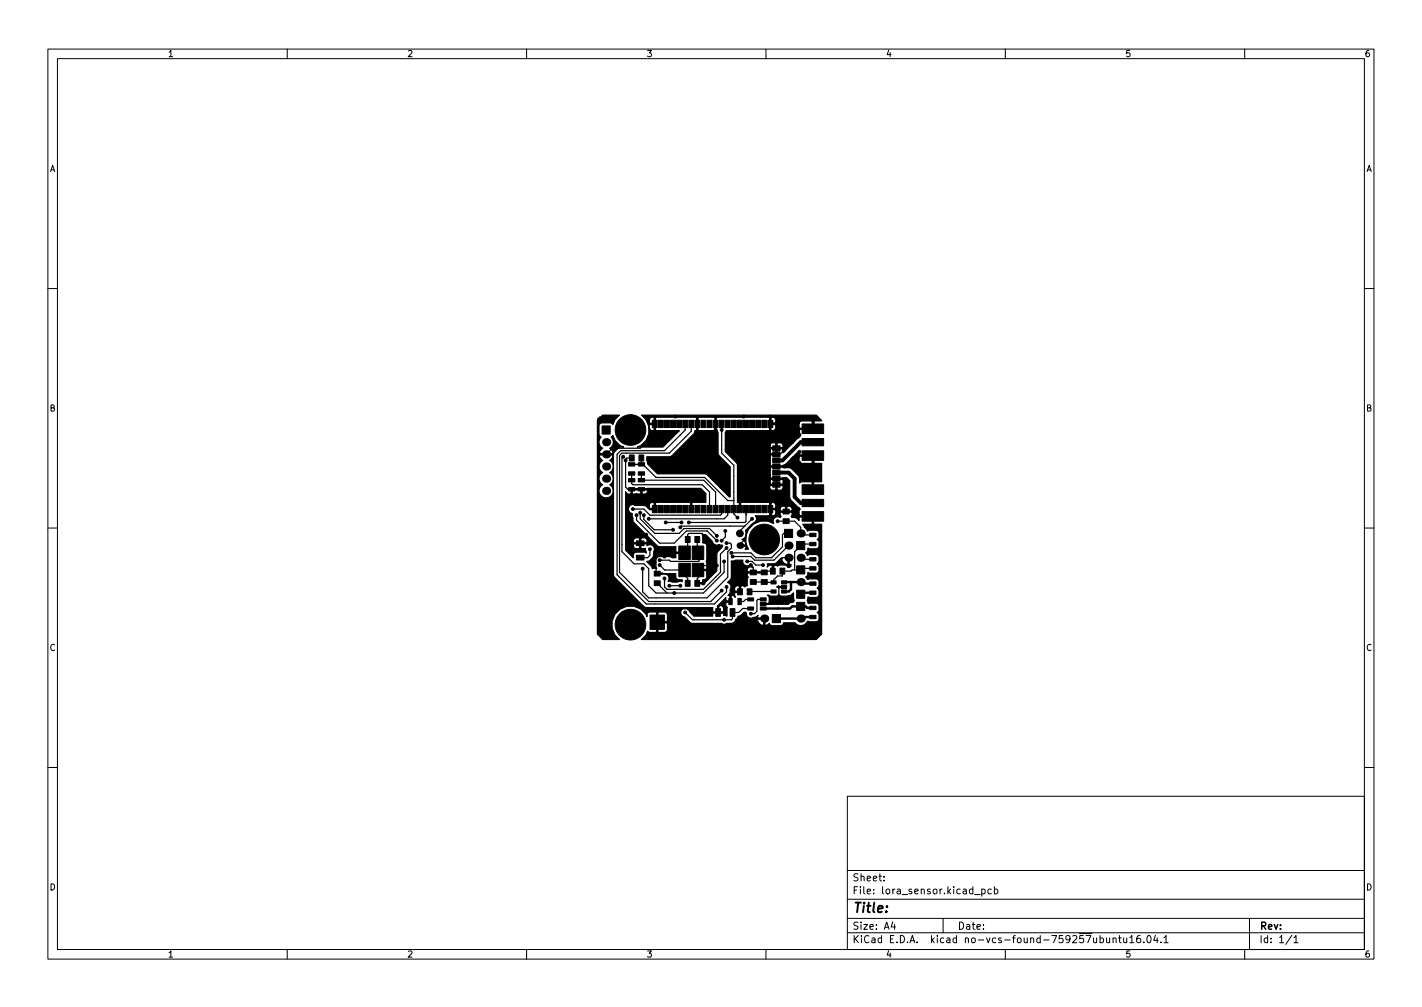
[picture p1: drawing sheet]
<svg xmlns="http://www.w3.org/2000/svg" width="297mm" height="210mm" viewBox="0 0 297 210" stroke-linecap="round" stroke-linejoin="round" font-family="sans-serif">
<defs><g id="words">
<text font-size="2.8" x="178" y="190.6">Title:</text>
<g font-size="2.1">
<text x="178" y="184">Sheet:</text>
<text x="178" y="186.7">File: lora_sensor.kicad_pcb</text>
<text x="178" y="196.9">KiCad E.D.A. kicad no-vcs-found-759257ubuntu16.04.1</text>
<text x="178" y="194.1">Size: A4</text>
<text x="200" y="194.1">Date:</text>
<text x="263" y="194.1">Rev:</text>
<text x="263" y="196.9">Id: 1/1</text>
</g>
<g font-size="1.8">
<text x="35" y="11.9">1</text>
<text x="85" y="11.9">2</text>
<text x="135" y="11.9">3</text>
<text x="185" y="11.9">4</text>
<text x="235" y="11.9">5</text>
<text x="285" y="11.9">6</text>
<text x="10.3" y="35.9">A</text>
<text x="285.3" y="35.9">A</text>
<text x="10.3" y="85.9">B</text>
<text x="285.3" y="85.9">B</text>
<text x="10.3" y="135.9">C</text>
<text x="285.3" y="135.9">C</text>
<text x="10.3" y="185.9">D</text>
<text x="285.3" y="185.9">D</text>
<text x="35" y="199.9">1</text>
<text x="85" y="199.9">2</text>
<text x="135" y="199.9">3</text>
<text x="185" y="199.9">4</text>
<text x="235" y="199.9">5</text>
<text x="285" y="199.9">6</text>
</g>
</g></defs>
<g fill="none" stroke="#000" stroke-width=".21">
<path d="M10 10.2h277v190.1h-277zM12 12.2h273v186.1h-273zM60 10.2v2M110 10.2v2M160 10.2v2M210 10.2v2M260 10.2v2M10 60.2h2M285 60.2h2M10 110.2h2M285 110.2h2M10 160.2h2"/>
<path d="M177 166.3h108v32h-108zM285 160.2h2M60 198.3v2M110 198.3v2M160 198.3v2M177 194.8h108M177 191.8h108M177 187.8h108M177 181.8h108M184.6 183.8v.1M184.6 183v.1M186.5 192.5l-.4 1h1"/>
<path d="M186.9 193v1M197 191.8v3M203.6 186.8h1.1M205.1 185.7l.4-.1 .3 .3-.2 .7h-.5M205.1 185.6v1.5M207.1 185.7l-.5-.1-.2 .3 .1 .7h.6M207.7 185.7l.4-.1 .3 .3-.1 .7h-.6M207.7 185.1v1.5M210 198.3v2M229.8 195.9l.4-.1 .3 .3-.1 .7h-.6M231.1 195.8l.1 1h.4l.2-.1M231.8 195.8v1"/>
<path d="M232.5 196l.2-.2 .4 .1v.9M232.5 195.8v1M233.6 195.8h.6M233.9 195.3v1.3l.3 .2M234.7 195.8l.1 1h.3l.3-.1M235.4 195.8v1M236 195.8l.4-.5v1.5M236 196.8h.9M238.1 195.3l-.4 .1a1.01 1.01 0 0 0 0 1.4l.5-.1 .1-.5-.3-.3-.4 .1-.2 .2M238.9 196.7v.1M239.8 195.4l.1-.1a.8 .8 0 0 1 .6 .8 .8 .8 0 0 1-.6 .7 1 1 0 0 1-.1-1.4zM241.4 195.3l-.4 1h.9"/>
<path d="M241.7 195.8v1M242.5 196.7v.1M243.1 195.8l.5-.5v1.5M243.1 196.8h.9M260 198.3v2M261 191.8v6.5M269.9 195.3l-1.3 1.9M270.3 195.8l.4-.5v1.5M270.3 196.8h.8"/>
</g>
<g fill="#000" stroke="#000" stroke-width=".21">
<path d="M125.8 88.9h1.7v1.7h-1.7zM131.3 96.6h1.3v.7h-1.3zM131.3 98.5h1.3v.7h-1.3zM131.3 99.9h1.3v.7h-1.3zM131.5 95h1v1.3h-1zM133.3 96.6h1.3v.7h-1.3zM133.3 98.5h1.3v.7h-1.3zM133.3 99.9h1.3v.7h-1.3zM133.5 95h1v1.3h-1zM136.3 87.8h1v1.5h-1zM137.5 87.8h1.1v1.5h-1.1zM138.8 87.8h1v1.5h-1z"/>
<path d="M140.1 87.8h1v1.5h-1zM141.4 87.8h1v1.5h-1zM142.6 87.8h1v1.5h-1zM143.9 87.8h1v1.5h-1zM145.2 87.8h1v1.5h-1zM146.4 87.8h1v1.5h-1zM147.7 87.8h1v1.5h-1zM149 87.8h1v1.5h-1zM150.2 87.8h1.1v1.5h-1.1zM151.5 87.8h1v1.5h-1zM152.8 87.8h1v1.5h-1zM154.1 87.8h1v1.5h-1z"/>
<path d="M155.3 87.8h1v1.5h-1zM156.6 87.8h1v1.5h-1zM157.9 87.8h1v1.5h-1zM159.1 87.8h1v1.5h-1zM160.4 87.8h1v1.5h-1zM161.4 98.2h1.5v1h-1.5zM161.4 96.9h1.5v1h-1.5zM161.4 95.6h1.5v1h-1.5zM161.4 94.4h1.5v1h-1.5zM161.4 93.1h1.5v1h-1.5zM167.5 91.6h4.5v1.5h-4.5zM167.5 94.1h4.5v2h-4.5z"/>
<path d="M167.5 88.5h4.5v2h-4.5zM131.3 101.8h1.3v.7h-1.3zM133.3 101.8h1.3v.7h-1.3zM132.9 115.9h1.6v1h-1.6zM132.9 112.9h1.6v1h-1.6zM136.3 105.5h1v1.6h-1zM137.5 105.5h1.1v1.6h-1.1zM138.8 105.5h1v1.6h-1zM140.1 105.5h1v1.6h-1zM141.8 117.6h2.4v2.8h-2.4zM141.8 114h2.4v2.8h-2.4zM141.4 105.5h1v1.6h-1z"/>
<path d="M142.6 105.5h1v1.6h-1zM143.2 112h1v1.3h-1zM144.6 114h2.4v2.8h-2.4zM144.6 117.6h2.4v2.8h-2.4zM143.9 105.5h1v1.6h-1zM145.2 112h1v1.3h-1zM145.2 105.5h1v1.6h-1zM146.4 105.5h1v1.6h-1zM147.7 105.5h1v1.6h-1zM149 105.5h1v1.6h-1zM150.2 105.5h1.1v1.6h-1.1zM151.5 105.5h1v1.6h-1z"/>
<path d="M152.8 105.5h1v1.6h-1zM154.1 105.5h1v1.6h-1zM155.3 105.5h1v1.6h-1zM156.6 105.5h1v1.6h-1zM157.9 105.5h1v1.6h-1zM159.1 105.5h1v1.6h-1zM160.4 105.5h1v1.6h-1zM160.9 118.6h1v1.3h-1zM161.4 100.7h1.5v1h-1.5zM161.4 99.4h1.5v1.1h-1.5zM163.9 110.5h1.7v1.7h-1.7zM162.9 118.6h1v1.3h-1z"/>
<path d="M163.6 108.3h1.2v1h-1.2zM163.6 106.3h1.2v1h-1.2zM166.4 118.1h1.7v1.7h-1.7zM166.4 113.1h1.7v1.7h-1.7zM169.1 116.4h1.3v.7h-1.3zM169.1 118.3h1.3v.7h-1.3zM169.1 111.3h1.3v.7h-1.3zM169.1 113.2h1.3v.7h-1.3zM167.5 101.2h4.5v2h-4.5zM167.5 106.8h4.5v2h-4.5zM167.5 104.3h4.5v1.5h-4.5zM135.8 128.4h3v3h-3z"/>
<path d="M136.7 121.3h1.2v1h-1.2zM136.7 119.3h1.2v1h-1.2zM143.2 121.2h1v1.2h-1zM145.2 121.2h1v1.2h-1zM149.5 127.1h1v1.6h-1zM152.2 124.9h.7v1.3h-.7zM152.5 127.1h1v1.6h-1zM154.1 124.9h.7v1.3h-.7zM154.1 122.9h1v1.3h-1zM156.1 122.9h1v1.3h-1zM156.2 126.7h1.2v.7h-1.2zM156.2 124.8h1.2v.7h-1.2z"/>
<path d="M156.7 121h1.3v1h-1.3zM156.7 119h1.3v1h-1.3zM158.8 124.8h1.2v.7h-1.2zM158.8 125.8h1.2v.6h-1.2zM158.8 126.7h1.2v.7h-1.2zM159 121h1.3v1h-1.3zM159 119h1.3v1h-1.3zM161.3 128.3h1.7v1.7h-1.7zM161.1 123.2h1v.6h-1zM161.1 121.3h1v.6h-1zM163.3 121.3h1v.6h-1zM163.3 122.2h1v.7h-1z"/>
<path d="M163.3 123.2h1v.6h-1zM166.4 125.8h1.7v1.7h-1.7zM166.4 123.2h1.7v1.7h-1.7zM169.1 121.5h1.3v.7h-1.3zM169.1 123.4h1.3v.7h-1.3zM169.1 126.6h1.3v.7h-1.3zM169.1 128.5h1.3v.7h-1.3z"/>
<circle cx="130.2" cy="95.4" r=".3"/>
<circle cx="130.7" cy="96.1" r=".3"/>
<circle cx="131.7" cy="89.8" r="3.2"/>
<circle cx="141.1" cy="87" r=".3"/>
<circle cx="149.5" cy="89.8" r=".3"/>
<circle cx="150.7" cy="89.8" r=".3"/>
<circle cx="155.3" cy="87" r=".3"/>
<circle cx="160.9" cy="87" r=".3"/>
<circle cx="163.2" cy="89.5" r=".3"/>
<circle cx="163.7" cy="94.1" r=".3"/>
<circle cx="164" cy="97.4" r=".3"/>
<circle cx="164.5" cy="91.1" r=".3"/>
<circle cx="164.5" cy="88.5" r=".3"/>
<circle cx="165.5" cy="95.9" r=".3"/>
<circle cx="165.5" cy="92.3" r=".3"/>
<circle cx="165.5" cy="97.4" r=".3"/>
<circle cx="166.8" cy="98.7" r=".3"/>
<circle cx="167" cy="90.8" r=".3"/>
<circle cx="167" cy="96.6" r=".3"/>
<circle cx="167" cy="94.4" r=".3"/>
<circle cx="167.5" cy="87.5" r=".3"/>
<circle cx="168" cy="99.9" r=".3"/>
<circle cx="170.3" cy="87.5" r=".3"/>
<circle cx="132.2" cy="106.3" r=".3"/>
<circle cx="133" cy="107.6" r=".3"/>
<circle cx="133.7" cy="107.1" r=".3"/>
<circle cx="134.2" cy="118.7" r=".3"/>
<circle cx="134.5" cy="107.6" r=".3"/>
<circle cx="135" cy="111.6" r=".3"/>
<circle cx="135.5" cy="108.3" r=".3"/>
<circle cx="135.8" cy="114.7" r=".3"/>
<circle cx="137.8" cy="118" r=".3"/>
<circle cx="137.8" cy="117" r=".3"/>
<circle cx="138.8" cy="116.2" r=".3"/>
<circle cx="139.1" cy="109.1" r=".3"/>
<circle cx="140.6" cy="110.6" r=".3"/>
<circle cx="142.1" cy="110.1" r=".3"/>
<circle cx="142.4" cy="109.1" r=".3"/>
<circle cx="143.9" cy="109.1" r=".3"/>
<circle cx="149.7" cy="118.1" r=".3"/>
<circle cx="149.7" cy="112.9" r=".3"/>
<circle cx="149.7" cy="111.9" r=".3"/>
<circle cx="150.7" cy="112.9" r=".3"/>
<circle cx="151.3" cy="117.2" r=".3"/>
<circle cx="151.5" cy="110.9" r=".3"/>
<circle cx="151.8" cy="114.4" r=".3"/>
<circle cx="151.8" cy="113.4" r=".3"/>
<circle cx="152.8" cy="115.4" r=".3"/>
<circle cx="153" cy="116.2" r=".3"/>
<circle cx="154.1" cy="108.1" r=".3"/>
<circle cx="154.6" cy="111.4" r=".7"/>
<circle cx="156.1" cy="117.2" r=".3"/>
<circle cx="156.8" cy="118" r=".3"/>
<circle cx="157.1" cy="108.3" r=".3"/>
<circle cx="159.4" cy="118" r=".3"/>
<circle cx="159.6" cy="112.6" r="3.2"/>
<circle cx="162.4" cy="108.8" r=".3"/>
<circle cx="162.4" cy="106.3" r=".3"/>
<circle cx="164" cy="100.2" r=".3"/>
<circle cx="164.5" cy="105" r=".3"/>
<circle cx="164.5" cy="102.2" r=".3"/>
<circle cx="166.2" cy="106.8" r=".3"/>
<circle cx="167.3" cy="116.5" r=".3"/>
<circle cx="169.8" cy="107.8" r=".3"/>
<circle cx="170.3" cy="110.4" r=".3"/>
<circle cx="131.7" cy="130.4" r="3.2"/>
<circle cx="138.8" cy="120.8" r=".3"/>
<circle cx="139.8" cy="122.3" r=".3"/>
<circle cx="140.8" cy="123.8" r=".3"/>
<circle cx="142.1" cy="122.3" r=".3"/>
<circle cx="143.1" cy="127.9" r=".3"/>
<circle cx="143.9" cy="127.1" r=".3"/>
<circle cx="146.9" cy="121.8" r=".3"/>
<circle cx="148.2" cy="127.9" r=".3"/>
<circle cx="150.7" cy="123.3" r=".3"/>
<circle cx="151.3" cy="129.4" r=".3"/>
<circle cx="151.8" cy="122.5" r=".3"/>
<circle cx="156.8" cy="128.1" r=".3"/>
<circle cx="164" cy="125.9" r=".3"/>
</g>
<g fill="#000">
<circle cx="126.6" cy="92.3" r=".85"/>
<circle cx="126.6" cy="97.4" r=".85"/>
<circle cx="126.6" cy="94.9" r=".85"/>
<circle cx="126.6" cy="99.9" r=".85"/>
<circle cx="126.6" cy="102.5" r=".85"/>
<circle cx="154.6" cy="113.9" r=".7"/>
<circle cx="164.7" cy="116.5" r=".85"/>
<circle cx="164.7" cy="113.9" r=".85"/>
<circle cx="167.3" cy="116.5" r=".85"/>
<circle cx="167.3" cy="111.4" r=".85"/>
<circle cx="159.6" cy="129.2" r=".85"/>
<circle cx="167.3" cy="129.2" r=".85"/>
<circle cx="167.3" cy="121.5" r=".85"/>
</g>
<path d="M163.8 121.6l3.5-.1 .3 .4h2.2M165.2 121.5v1.6l-.4 .4h-1M169.8 128.8h-2.2l-.3 .4h-5.1M169.8 126.9h-1.2l-.3-.3h-2.8l-.5 .5h-5.6M169.8 123.8h-2.2l-.3 .3" fill="none" stroke="#000" stroke-width=".5"/>
<g fill="none" stroke="#000" stroke-width=".25">
<path d="M125.3 87l-.5 .5v6.6l.8 .8h1l1.3-1.3h5.8l3.1-3.1v-3.5h26.1l1.6 1.5M130.2 95.4l-.3 .2v19.6l2.6 2.5h2l1 1v3.6l1.5 1.5h9.9l4.4-4.3v-2.3M132 98.9v2.1l.2 .2h14.5l1.5 1.5v3.6M132 97h2.3l2.7 2.7h10.2l4.8 4.8h1.3M132 95.6h-1.1l-.2 .3v5.8l.4 .5h12.5l.8 .8v3.3M134 95.6l.1 1.3M134 98.9v1.4h13l2.5 2.4v3.6M143.1 88.5v1.3l-4.3 4.3h-9.1l-.8 .8v25.1l6.1 6.1h14.2l2.6-2.5v-1.1M144.4 88.5v1.5l-4.6 4.6h-9.9l-.5 .5v24.4l6.1 6.1h13l2.2-2.3M145.7 87v1.5M149.5 87v2.8M150.7 88.5v6.1l2.6 2.5v10.2l.8 .8"/>
<path d="M160.9 99.9h2.8l.8 .8v4.3l2.8 2.8h2.5v2l.5 .6M160.9 97.4h4.6l2.8 2.8h1.5M160.9 93.6h1.3M160.9 87v14.2h1.3M163.2 89.5h.1M167 94.4l-3 3M167 89.5v1.3l-4.1 4.1h-2M167 89.5h.1M168 99.9h.1M169.8 95.1v7.1M170.1 95.1v2.8l-.3 .3h-3.6M170.3 87.5l-.2 .3v1.7h-7.4l-1.8 1.8"/>
<path d="M132.2 106.3h2.3l1.3 1.3h14.7l.2-.3v-1M133 107.6v1l4.8 4.8h3l2.6-2.5h4.3l2 2M133.7 107.1v1.2l3.1 3.1h5.1l1-1h5.3l1.5 1.5M133.7 116.4l.1 .1M134.5 107.6v.9l2.2 2.1h3.9M135 111.6h-.5l-.8 .8v1M135.8 114.7v1.2l-.5 .6h-1.5M136 102.2l.8 .8v3.3M137.3 119.8l-.3-.3v-2.8l.5-.5h1.3l.8-.8h3.7v-1.1l.4-.4v-2.3l.2-.2h2.8l1.3 1.2v3.7l1.7 1.8h-2.7l-.9 .9v1.4l-.4 .4v1h1.2M137.8 118l1 1h4.5v1.4l.4 .4v1M139.1 109.1h3.3M145.7 112.6v1.3l.4 .4v2.8l-.2 .1h-5.8l-.3-.2h-2"/>
<path d="M151.5 110.9v1.2l-.8 .8M151.8 113.4h.7l.3 .3v.7l-.8 .8v5.3l-4.3 4.3h-12.2l-1.3-1.2v-4.9M151.8 114.4l-1.3 1.3v3.8l-3.6 3.6h-7.6l-.5-.6v-1.7M152 106.3v1.3l-.7 .7h-15.8M154.6 106.3v-1.8h6.3v1.8M155.6 109.8h-13.2l-.3 .3M155.8 106.3v2.5l-.2 .3h-11.7M156.1 117.2h1l.8 .8h1.5M157.1 108.3l-2.5 2.6v.5M160.9 106.3l.3 .3v2h-3.1l-2.3 2.3v1.5l-1.2 1.3v.2M160.9 106.3h1.5M162.4 108.8h3.6l1.3 1.3v1.3l.3 .3h2.2"/>
<path d="M163.4 119.3v1h-1l-.8 .8v.5l-4.2-.1M164.2 106.8h2.1M164.7 116.5h-1.3l-2 2v.7h-1.5l-.3 .3h-2.2v-1l-.6-.5M164.7 111.4h-1l-.3 .2v2.6l-2.2 2.3h-3.3l-1.1-1.1h-4M164.7 113.9l-3 3.1h-4.1l-.8-.8h-3.8M167.3 116.5l.3 .3h2.2M169.8 118.7h-2.2l-.3 .3h-1.8l-.3 .2h-1.8l.3-.2M169.8 113.6h-2.2l-1.6 1.6v3.8M137.3 121.8l2 2M139.8 122.3h2.3M154.6 123.6h-1.6l-.4 .4v1.6h-1.6l-1 1v1.3h-5.3l-.8-.8h-6.1l-.5 .5v2.3M154.6 125.9h.1"/>
<path d="M156.6 123.6l5-.1-.1 .1M156.8 127.1h-1.7l-.8 .8h-1.3v1.3l-.2 .2h-8.1l-1.6-1.5M156.8 125.2h-1l-.5 .4h-.8M159.4 125.2h-1.1l-.2 .1v2.3l-.5 .5h-.8M163.8 122.5h-.9l-.2 .3v1.8l1.3 1.3h-2.6l-.2 .2h-1.8"/>
</g>
<path d="M162.2 98.7h2.5l1.3 1.2v3.9l1.3 1.2h2.5M170.1 92.3h-2.8l-3.9 3.8h-1.2" fill="none" stroke="#000" stroke-width=".8"/>
<path d="M124.8 87.8l1.1-1.1h3.5l-1 .9-.4 1-.5-.3h-1.7a.65 .65 0 0 0-.7 .6v1.7l.4 .7a1.46 1.46 0 0 0 .4 2.3l-.6 .5-.1 .4 .1 .2h2.6l.2-.2-.2-.4-.5-.5 .3-.2a1.47 1.47 0 0 0 0-2.2l.3-.3 .4 1.1 1.1 1 .8 .3-.9 .1a2.27 2.27 0 0 0-1.3 1.5v25.1l.3 .5 6.3 6.3 14.2 .1v.7l.1 .2h.9v-1.2h.2v1.2h.9l.1-.2-.1-.9a.59 .59 0 0 0-.9-.1h-.3l1.8-1.8v.5l.2 .2h.7v-1l-.4-.2 .4-.4 .2-1.1h.7v.5l.2 .1h.8v-.9l-.1-.2a.68 .68 0 0 0-.9 .5l-.7-.1a.94 .94 0 0 0-.7-1.1l.6-.5 .2-.6v-3.4h.4l.4-.1h1.5a1.02 1.02 0 0 0 .6 1 1.02 1.02 0 0 0 1.1 0l.4 .5-.1-.1h-.5a.61 .61 0 0 0-.3 1h3.5v.3l-3.5-.1-.2 .5 .2 .5a2.04 2.04 0 0 0-.2 1.7l-.5 .2-.4-.2h-.3l-.2 .2v1.2h-1.1l-.2 .2 .1 .8v-.1a.45 .45 0 0 0-.8-.1v1.2h-.9l-.2 .2v.5l.3 .4v1.8l-.8-.1-.1-.5h-2l-.1 .2v.4h-3.9l-.9-.9a.95 .95 0 0 0-1.7-.5 .95 .95 0 0 0 .6 1.6l1.1 1.1 .6 .3h6a.92 .92 0 0 0 1.1 0l1.3-.1 .6-.6h4.5a1.08 1.08 0 0 0 1.3 1v-1.2h-1.2l-.1 .2h-4.5l.5-.9h.4l.8-.8 .5 .2a.95 .95 0 0 0 .4 .9 .95 .95 0 0 0 1.1 0l.5-.1 .5-.3-.2 .3 .1 .2h1.5v1.5l.2 .1 .7-.5 .4 .5 1.9 .1a.64 .64 0 0 0 .7-.7h2.4l.1 .2a1.54 1.54 0 0 0 2.5-.5l1.7 .1a.65 .65 0 0 0 .7-.6l-.1-1-.3-.3 .3-.4a1.33 1.33 0 0 0-.3-1.5h-1.8l-.3-.7 .2-.7 1.6 .2a.65 .65 0 0 0 .7-.7l-.1-.9-.3-.4 .3-.3a1.33 1.33 0 0 0-.3-1.6l-2 .1-.4-.5 .4-.4 .1-.6 .3 .2h1.3a.65 .65 0 0 0 .7-.7l-.1-.9-.3-.4 .3-.3a1.33 1.33 0 0 0-.3-1.6h-1.6l-.4 .2-.4-.6 .4-.4 .1-.6 .3 .2h1.3a.65 .65 0 0 0 .7-.7l-.1-.9-.3-.4 .3-.3a1.33 1.33 0 0 0-.3-1.6h-1.6l-.4 .2-1-1.4h1.8l.2-.2v-1.3h-2.6l-.2 .1v.6a1.34 1.34 0 0 0-1.5-.6l-.2-.3a.57 .57 0 0 0 .1-.9h-2.2l-.1 .5 .2 .4-.2 .3a.95 .95 0 0 0-1.2 0 .95 .95 0 0 0-.2 1.2 3.9 3.9 0 0 0-4.7 .6 3.9 3.9 0 0 0-.6 4.8h-.7l.3-.5-.2-.2h-1.3v-.2h1.3a.94 .94 0 0 0-.7-1.1 1.3 1.3 0 0 0 .7-1.9l1.6-1.5a.94 .94 0 0 0 .5-1.6h2.8l.2-.2v-1.1h.2v1.1a.61 .61 0 0 0 1.1-.3v-.6l-.2-.2h-1.1v-.2h2.2l.1 .5h1v-.9h.2v.9h1l.2-.2a.68 .68 0 0 0-.5-.8h-.5l-.2 .1-.8-.1-.5 .5h-2.2v-1.1h.2v1.1h.9l.2-.2-.1-.8a.6 .6 0 0 0-1-.1l-.9-.2h-5.3l-.1 .2v1.3h-.3v-1.3l-.4-.2v-3.4h6.8a.68 .68 0 0 0 .5 .9h.6l.2-.2v-.9h.2v.9l.2 .2 .8-.1a.6 .6 0 0 0 .1-1h-2.5l-.1 .2h-6.8v-1.3h6.8v.7l.1 .2h1.2v-1h.2v1h1.1l.2-.2v-.7l-.2-.1h-2.5l-.1 .1h-6.8v-3.3l-2.5-2.6v-.4h9.3v.7l.1 .1h1.2v-1h-1.2l-.1 .2h-9.3v-.9h9.3l.1 .5h1.2v-.9h.2v.9h1.1l.2-.2a.68 .68 0 0 0-.5-.8h-.6l-.2 .1-1-.1-.5 .5h-9.3v-2.7l.2-.4h8.9l.2-.1v-1.2h.2v1.2l.2 .1a.68 .68 0 0 0 .9-.5v-.6l-.2-.2h-1.1v-.2h6.1v.8l.2 .2h2.6v-1.4l-.2-.1h-2.1l-.5 .5h-6.1v-1.1h.2v1.1h.9l.2-.2v-.6a.61 .61 0 0 0-1.1-.3l-.9-.2h-9.9h-.4l-.2 .2v2.5l.4 .5v4.6l2.5 2.6v6.3h-.2l-4.8-4.8-10.2-.1-2-2-.2-.7v-.8h4.7l.6-.3 4.5-4.5 .3-.7 .3-.1 .1-2h.2v2l.2 .1h3.2l.2-.1v-.5v-2l-.2-.2h-3.2l-.2 .2v.5h-.2l-.1-.5-.1-.2h-8.3l-.2 .2v.5v2l.2 .1h4.8l-3.4 3.4h-5.4l.8-.3a3.8 3.8 0 0 0 1.5-4.2h.2v.6a.61 .61 0 0 0 1.1 .4v-1.2h-.9l-.4 .2-.4-1.2h.6v.6l.2 .2h.9v-1.1a.61 .61 0 0 0-1.1 .3h-.6l-1-.9h36.5l1.1 1.2h-1.5l-.2 .1v1.7h-2.8l-.2 .1v.8l.3 .4-3.6 3.5v-.6l-.2-.2h-1.1v1.3h-1.4l-.1 .1v2l.1 .2h2h.5l.8-.4 1.4-1.5h1.3v.8l.5 .6h2.1l.2-.2v-1.3l-4.1 .1 1.3-1.3v.7l.2 .2h2.8v1.6l.2 .2h1.5v3.8h-1.5l-.2 .1v1.7h-.2v-1.7l-.2-.1h-2.1l-.4 .3a1.65 1.65 0 0 0-.3-1.7l-1.6-1.5-2.2-.2h-2l-.1 .2v2l.1 .1 3.4-.1 .7 .7v3.7l2.2 2.2-.3 .4v.8l.2 .2h2.8v1.6l.2 .2h1.5v22.9l-1.1 1.1h-36.5l.9-.9 .4-.8 .4 .3h1.3l.2-.2v-1.9h.2v1.9l.2 .2h1.3l.5-.6v-1.3l-.1-.2h-2.2l.1-2.1h.2v1.9h1.9l.1-.2v-1.3l-.3-.4-1.5-.1-.4 .1-.2-.1h-1.3l-.5 .3v.6l-.2-.4a3.9 3.9 0 0 0-6-.7 3.9 3.9 0 0 0 .4 5.9h-3.5l-1.1-1.1v-35h.3l.1 .6 .7 .7-.4 .2a1.46 1.46 0 0 0 .4 2.3 1.48 1.48 0 0 0-.4 2.2 1.48 1.48 0 0 0 2.2 0 1.48 1.48 0 0 0-.3-2.2 1.44 1.44 0 0 0 0-2.5 1.44 1.44 0 0 0 0-2.6l.5-.5 .2-.4-.2-.2h-2.6l-.1 .2 .1 .4 .6 .5-.7 .7-.1 .6h-.3zM131.8 95.5h.3v.3h-.3zM137.2 119.6l4 .2v.6a.65 .65 0 0 0 .6 .7h.7v.3h-.6l-.3 .1h-1.2l-.4-.1h-.4a.98 .98 0 0 0 0-1.2 .98 .98 0 0 0-1.2-.3h-1.2zM143.5 112.5h.3v.3h-.3zM130.7 102.7l.2 .4h.8l.1-.1v-.7h.3v.7l.1 .1h1.5l.2-.1v-.7h.2v.7l.2 .1h.5a.52 .52 0 0 0 .3-.8h-3.3v-.3h14.6l1 1.1v1.8h-2.7l-.2 .2v1.3h-.2v-1.3l-.2-.2h-7l-.2 .2v1.3l-1.2 .1-.9-.9-2-.1-.3-.1h3.1v.6l.2 .2h.9v-1.1a.61 .61 0 0 0-1.1 .3h-3.1a.94 .94 0 0 0-1.2 .7 .94 .94 0 0 0 .8 1.1l-.1 .5 .4 1.4 4.9 4.8 .5 .3 3.4-.1v1l.1 .2h1.8v.3l-1.8-.1-.1 .2v.8h-.8l-.6-.3h-1.4a.95 .95 0 0 0-1.3 .1 .95 .95 0 0 0-.1 1.2 1.13 1.13 0 0 0 .2 1.3l-.2-.2-.7 .2-.3-.6-.9-1a1.69 1.69 0 0 0 1.5-2 .94 .94 0 0 0-.2-1.2 .94 .94 0 0 0-1.2 0l-.2-.4h-1.1v.8l.1 .2 .8-.1 .2 1-.5-.2h-1.6a.65 .65 0 0 0-.6 .6v.6l-1.6-1.6v-1.2h1.6a.68 .68 0 0 0 .5 .9h.6l.2-.2v-.8l-2.9 .1v-.9h1.6l.2 .5h1.1v-.8h.3v.8h1.1a.6 .6 0 0 0-.3-1h-.7l-.1 .2-1.1-.2-.5 .5h-1.6zM146.7 111.6h.7l1.4 1.4a.94 .94 0 0 0 1.4 .7l.8 .2-.2 .4-1 1.1-.1 3.8-2.9 2.9-.2-.2h-1.1v-.3l1.1 .1 .2-.2v-.4a.68 .68 0 0 0 .8-.6v-1.2l-.1-.2-1.8 .1v-.3h1.8l.1-.2v-1.2l-.1-.3 .1-.4v-2.8a.69 .69 0 0 0-.8-.6v-1.4zM160.3 117.7h1.7l1.2-1.2 .2 .1a1.08 1.08 0 0 0 1 1.3l.2-.1v-1.5h.2v1.5h.4v.5l-.6 .2-.2-.3a2.04 2.04 0 0 0-1.7-.2l-.3 .2a.57 .57 0 0 0-.8-.1v1.3h-.3v-1.3a.77 .77 0 0 0-1.1 .3zM162.2 122.5l.4-.2 .5 .2-.5 .3zM160.3 124.3h.3a2.12 2.12 0 0 0 1.8 .1l.3-.3 .1 .2a2.12 2.12 0 0 0 1.8 .1l.5-.1 .7-.5v1.1a.45 .45 0 0 1 .1 .5 .45 .45 0 0 1-.4 .3l-.8 .5h-4.4l-.2-.1 .6-.3v-1z" fill="#000" stroke="#000" stroke-width=".25"/>
<use href="#words"/>
</svg>
